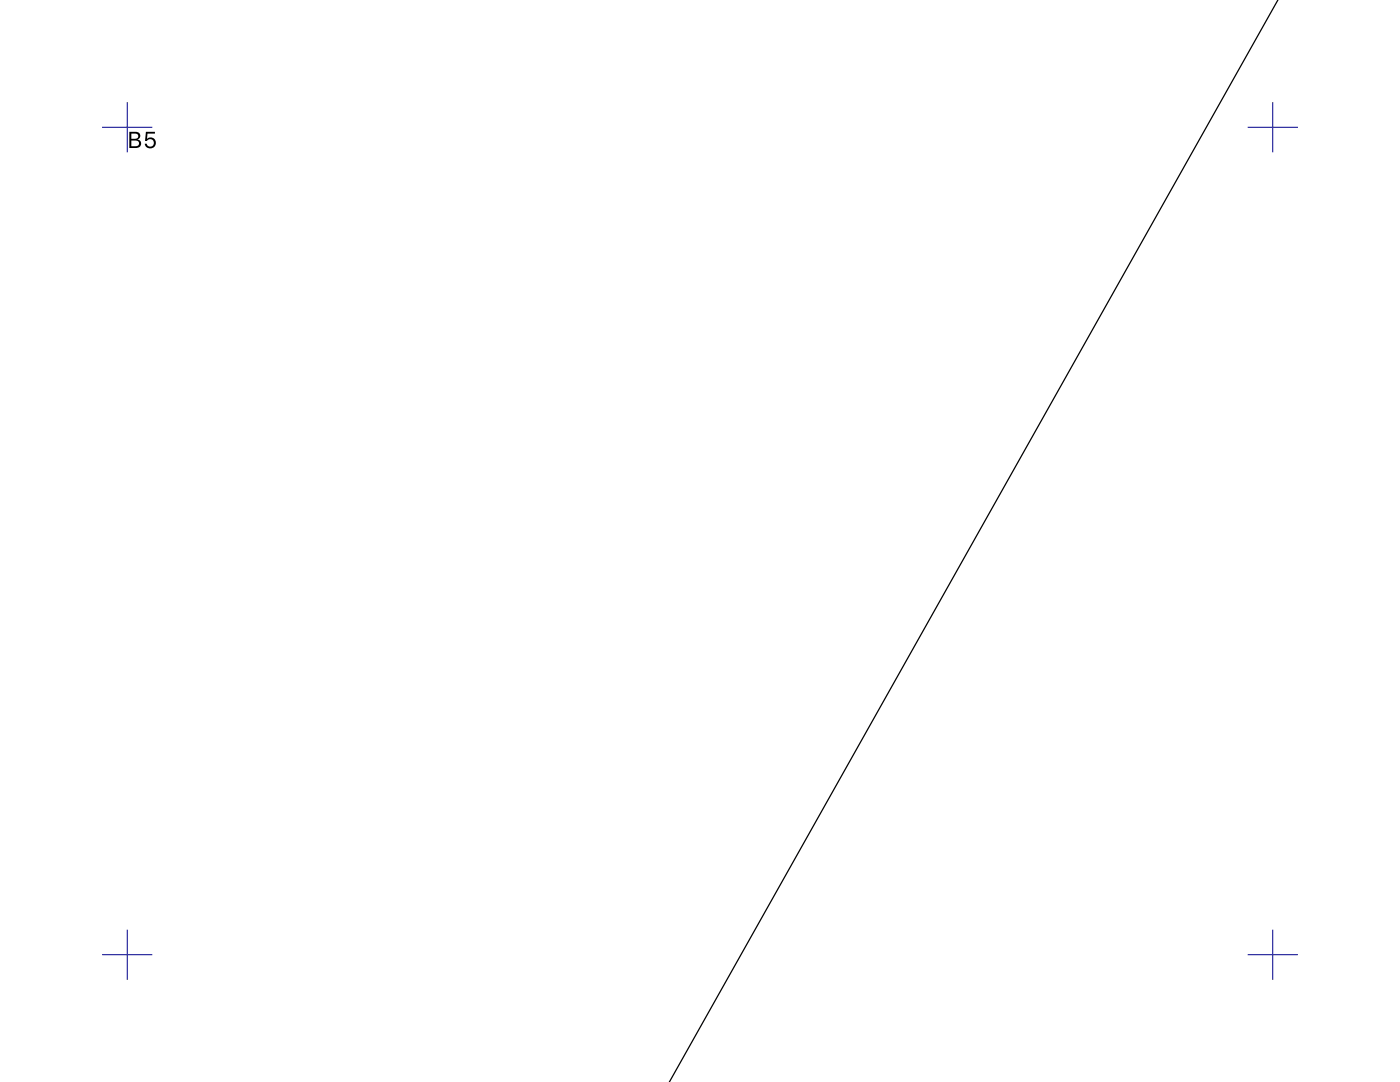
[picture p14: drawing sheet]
<svg xmlns="http://www.w3.org/2000/svg" width="279mm" height="216mm" viewBox="0 0 279 216" stroke-linecap="round" stroke-linejoin="round" font-family="sans-serif">
<path d="M255.1 -.1l-121.5 216" fill="none" stroke="#000" stroke-width=".25"/>
<path d="M20.4 25.4h10M25.4 20.4v10M249 25.4h10M254 20.4v10M20.4 190.5h10M25.4 185.5v10M249 190.5h10M254 185.5v10" fill="none" stroke="#00008b" stroke-width=".2"/>
<path d="M25.8 26.3v3.2h.8a1.04 1.04 0 0 0 1.2-.2 1.04 1.04 0 0 0 .2-1.2l-.6-.3a.8 .8 0 0 0 .6-.9 .8 .8 0 0 0-1-.6zM26.2 26.7h.8a.54 .54 0 0 1 .6 .5 .54 .54 0 0 1-.7 .5h-.7zM26.2 28h.8a.61 .61 0 0 1 .7 .7 .61 .61 0 0 1-.8 .5h-.7zM29.1 26.3l-.2 1.8h.4a.74 .74 0 0 1 1.2-.2 .74 .74 0 0 1-.1 1.2 .74 .74 0 0 1-1.1-.4h-.4a1.1 1.1 0 0 0 1.3 .9 1.1 1.1 0 0 0 .8-1.4 1.1 1.1 0 0 0-1.5-.6l-.2 .1 .1-1h1.5v-.4z" fill-rule="evenodd" fill="#000"/>
</svg>
